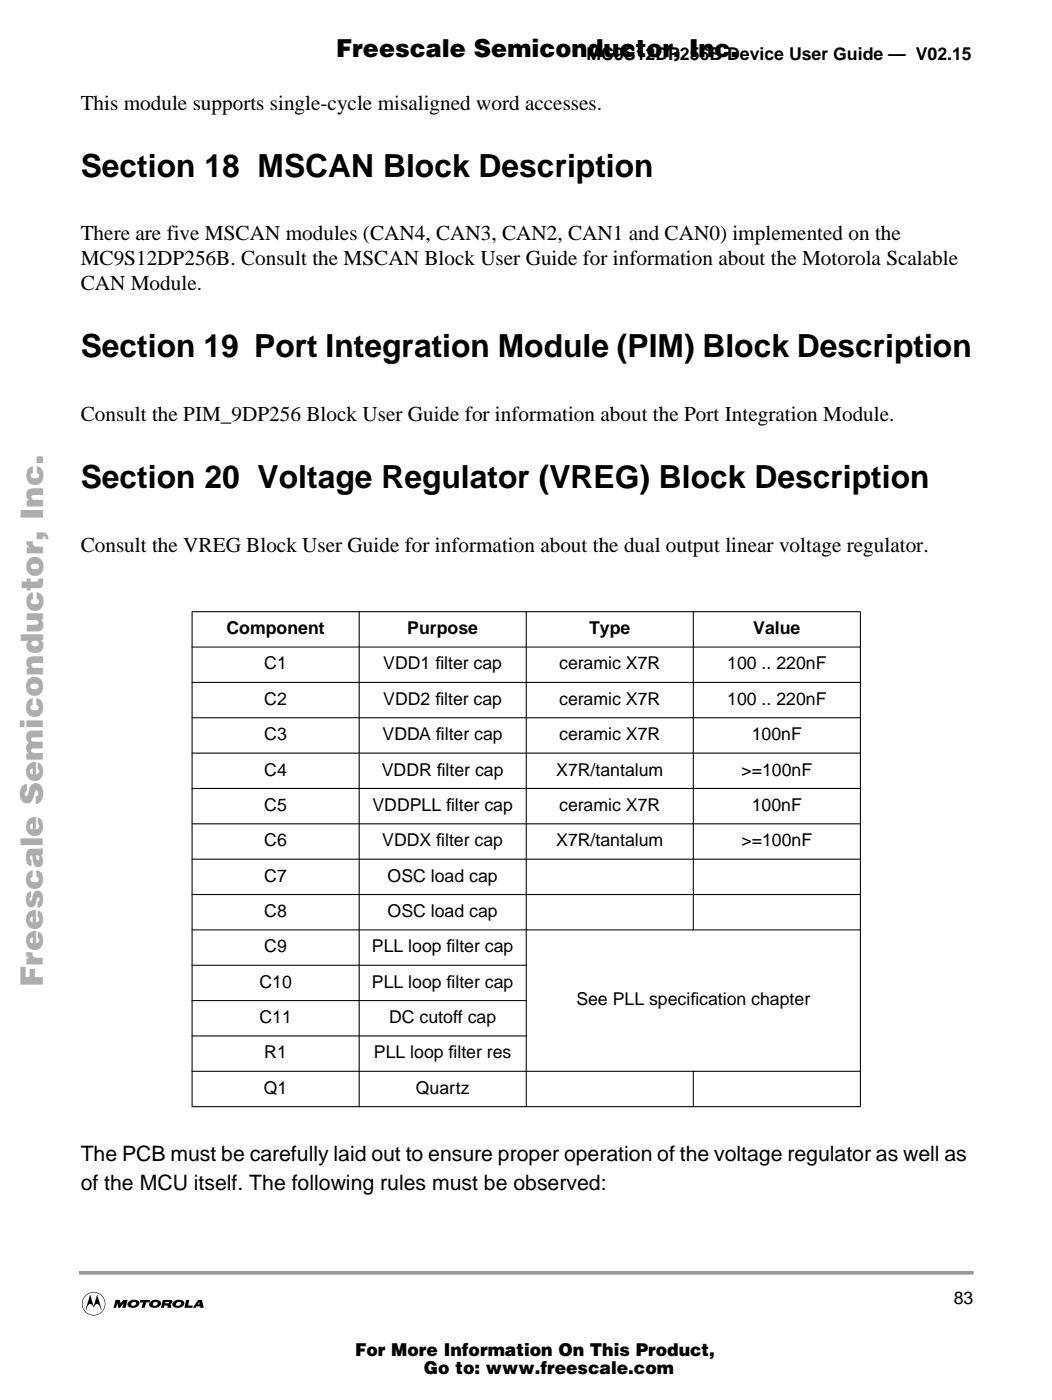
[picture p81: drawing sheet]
<svg xmlns="http://www.w3.org/2000/svg" width="210mm" height="279mm" viewBox="0 0 210 279" stroke-linecap="round" stroke-linejoin="round" font-family="sans-serif">
<defs><g id="words">
<g font-size="6.3">
<text x="16.1" y="35.3">Section 18 MSCAN Block Description</text>
<text x="16.1" y="71.3">Section 19 Port Integration Module (PIM) Block Description</text>
<text x="16.1" y="97.4">Section 20 Voltage Regulator (VREG) Block Description</text>
</g>
<text font-size="6.2" fill="#acacac" x="8.5" y="196.9" transform="rotate(-90 8.5 196.9)">Freescale Semiconductor, Inc...</text>
<text font-size="4.9" x="67.1" y="11.3">Freescale Semiconductor, Inc.</text>
<g font-size="4.2">
<text x="16.1" y="21.9">This module supports single-cycle misaligned word accesses.</text>
<text x="16.1" y="48">There are five MSCAN modules (CAN4, CAN3, CAN2, CAN1 and CAN0) implemented on the</text>
<text x="16.1" y="52.9">MC9S12DP256B. Consult the MSCAN Block User Guide for information about the Motorola Scalable</text>
<text x="16.1" y="57.9">CAN Module.</text>
<text x="16.1" y="84">Consult the PIM_9DP256 Block User Guide for information about the Port Integration Module.</text>
<text x="16.1" y="110.1">Consult the VREG Block User Guide for information about the dual output linear voltage regulator.</text>
<text x="16.1" y="231.8">The PCB must be carefully laid out to ensure proper operation of the voltage regulator as well as</text>
<text x="16.1" y="237.4">of the MCU itself. The following rules must be observed:</text>
</g>
<g font-size="3.5">
<text x="117" y="11.9">MC9S12DP256B Device User Guide — V02.15</text>
<text x="45.2" y="126.5">Component</text>
<text x="81.3" y="126.5">Purpose</text>
<text x="117.6" y="126.5">Type</text>
<text x="150.3" y="126.5">Value</text>
<text x="52.7" y="133.6">C1</text>
<text x="76.5" y="133.6">VDD1 f</text>
<text x="86.9" y="133.6">ilter cap</text>
<text x="111.6" y="133.6">ceramic X7R</text>
<text x="145.1" y="133.6">100 .. 220nF</text>
<text x="52.7" y="140.7">C2</text>
<text x="76.5" y="140.7">VDD2 f</text>
<text x="86.9" y="140.7">ilter cap</text>
<text x="111.6" y="140.7">ceramic X7R</text>
<text x="145.1" y="140.7">100 .. 220nF</text>
<text x="52.7" y="147.7">C3</text>
<text x="76.3" y="147.7">VDDA f</text>
<text x="87" y="147.7">ilter cap</text>
<text x="111.6" y="147.7">ceramic X7R</text>
<text x="150" y="147.7">100nF</text>
<text x="52.7" y="154.8">C4</text>
<text x="76.2" y="154.8">VDDR f</text>
<text x="87.2" y="154.8">ilter cap</text>
<text x="111" y="154.8">X7R/tantalum</text>
<text x="147.9" y="154.8">&gt;=100nF</text>
<text x="52.7" y="161.8">C5</text>
<text x="74.3" y="161.8">VDDPLL f</text>
<text x="89" y="161.8">ilter cap</text>
<text x="111.6" y="161.8">ceramic X7R</text>
<text x="150" y="161.8">100nF</text>
<text x="52.7" y="168.9">C6</text>
<text x="76.3" y="168.9">VDDX f</text>
<text x="87.1" y="168.9">ilter cap</text>
<text x="111" y="168.9">X7R/tantalum</text>
<text x="147.9" y="168.9">&gt;=100nF</text>
<text x="52.7" y="175.9">C7</text>
<text x="77.4" y="175.9">OSC load cap</text>
<text x="52.7" y="183">C8</text>
<text x="77.4" y="183">OSC load cap</text>
<text x="52.7" y="190">C9</text>
<text x="74.2" y="190">PLL loop f</text>
<text x="89.1" y="190">ilter cap</text>
<text x="51.8" y="197.1">C10</text>
<text x="74.2" y="197.1">PLL loop f</text>
<text x="89.1" y="197.1">ilter cap</text>
<text x="115" y="200.6">See PLL specif</text>
<text x="137.7" y="200.6">ication chapter</text>
<text x="51.8" y="204.2">C11</text>
<text x="77.6" y="204.2">DC cutoff cap</text>
<text x="52.7" y="211.2">R1</text>
<text x="74.6" y="211.2">PLL loop f</text>
<text x="89.5" y="211.2">ilter res</text>
<text x="52.6" y="218.3">Q1</text>
<text x="83" y="218.3">Quartz</text>
<text x="190.3" y="260.2">83</text>
<text x="70.8" y="270.7">For More Information On This Product,</text>
<text x="84.6" y="274.2">Go to: www.freescale.com</text>
</g>
</g></defs>
<path d="M16.1 254h177.8" fill="none" stroke="#999" stroke-width=".72"/>
<path d="M16.1 257.8h24.9v4.8h-24.9z" fill-rule="evenodd" fill="#fff"/>
<path d="M28 259.4h2l-.2 .5h-.6l-.3 1.1h-.7l.3-1-.6-.1zM32.5 259.4h.8v.4h-.3l-.1 .3h.7l.1-.1v-.2h-.4v-.4h.7a.44 .44 0 0 1 .4 .5 .44 .44 0 0 1-.4 .4l.2 .2v.5h-.7l-.2-.5h-.5l-.1 .5h-.6zM18 258.4l.7 2.3 .7-2.3 .9 3h-.2l-.2-.8a.64 .64 0 0 0-.8-.3 .64 .64 0 0 0-.4 .7 .64 .64 0 0 0-.5-.7 .64 .64 0 0 0-.7 .3l-.3 .8h-.1zM17.2 258.4a2.34 2.34 0 0 1 3.7 1 2.34 2.34 0 0 1-2.2 3.1v-.1a2.23 2.23 0 0 0 2-3.1 2.23 2.23 0 0 0-3.7-.5 2.23 2.23 0 0 0 1.1 3.6h.6v.1a2.34 2.34 0 0 1-2.2-1.5 2.34 2.34 0 0 1 .7-2.6zM23.1 259.4h.8l.2 .7 .5-.7h.9l-.5 1.6h-.6l.2-.8-.7 .8h-.3l-.2-.9-.3 .9h-.5zM25.8 259.7a1.26 1.26 0 0 1 2 .4l-.1 .4-.4 .3-.3-.3 .1-.3a.46 .46 0 0 0-.6-.3 .46 .46 0 0 0-.2 .7l.7-.1 .3 .3a1.42 1.42 0 0 1-1.9-.3l.2-.6zM30.1 259.7a1.26 1.26 0 0 1 2 .4l-.1 .4-.4 .3-.3-.3 .2-.3a.46 .46 0 0 0-.7-.3 .46 .46 0 0 0-.1 .7l.6-.1 .3 .3a1.42 1.42 0 0 1-1.8-.3l.1-.6zM34.7 259.7a1.26 1.26 0 0 1 2.1 .4l-.2 .4-.3 .3-.4-.3 .2-.3a.46 .46 0 0 0-.7-.3 .46 .46 0 0 0-.1 .7l.6-.1 .4 .3a1.42 1.42 0 0 1-1.9-.3l.1-.6zM37.2 259.4h.6l-.3 1.1h1l-.1 .5h-1.6zM39.5 259.4h.8l.4 1.6h-.7l-.1-.3h-.1l-.1-.8-.2 .4h.2l.1 .4h-.6l-.2 .3h-.5z" fill="#000"/>
<g fill="#000" stroke="#000" stroke-width=".21">
<path d="M38.2 122.1h133.6zM38.2 129.1h133.6zM38.2 136.2h133.6zM38.2 143.2h133.6zM38.2 150.3h133.6zM38.2 157.4h133.6zM38.2 164.4h133.6zM38.2 171.5h133.6zM38.2 178.5h133.6zM38.2 192.6h66.9zM38.2 199.7h66.9zM138.3 122v63.7z"/>
<path d="M38.2 185.6h133.6zM38.2 206.7h66.9zM38.2 213.8h133.6zM38.3 122.2v98.6zM71.7 122v98.9zM105 122v98.9zM138.3 213.7v7.2zM171.7 122.2v98.6zM38.2 220.9h133.6z"/>
</g>
<use href="#words"/>
</svg>
